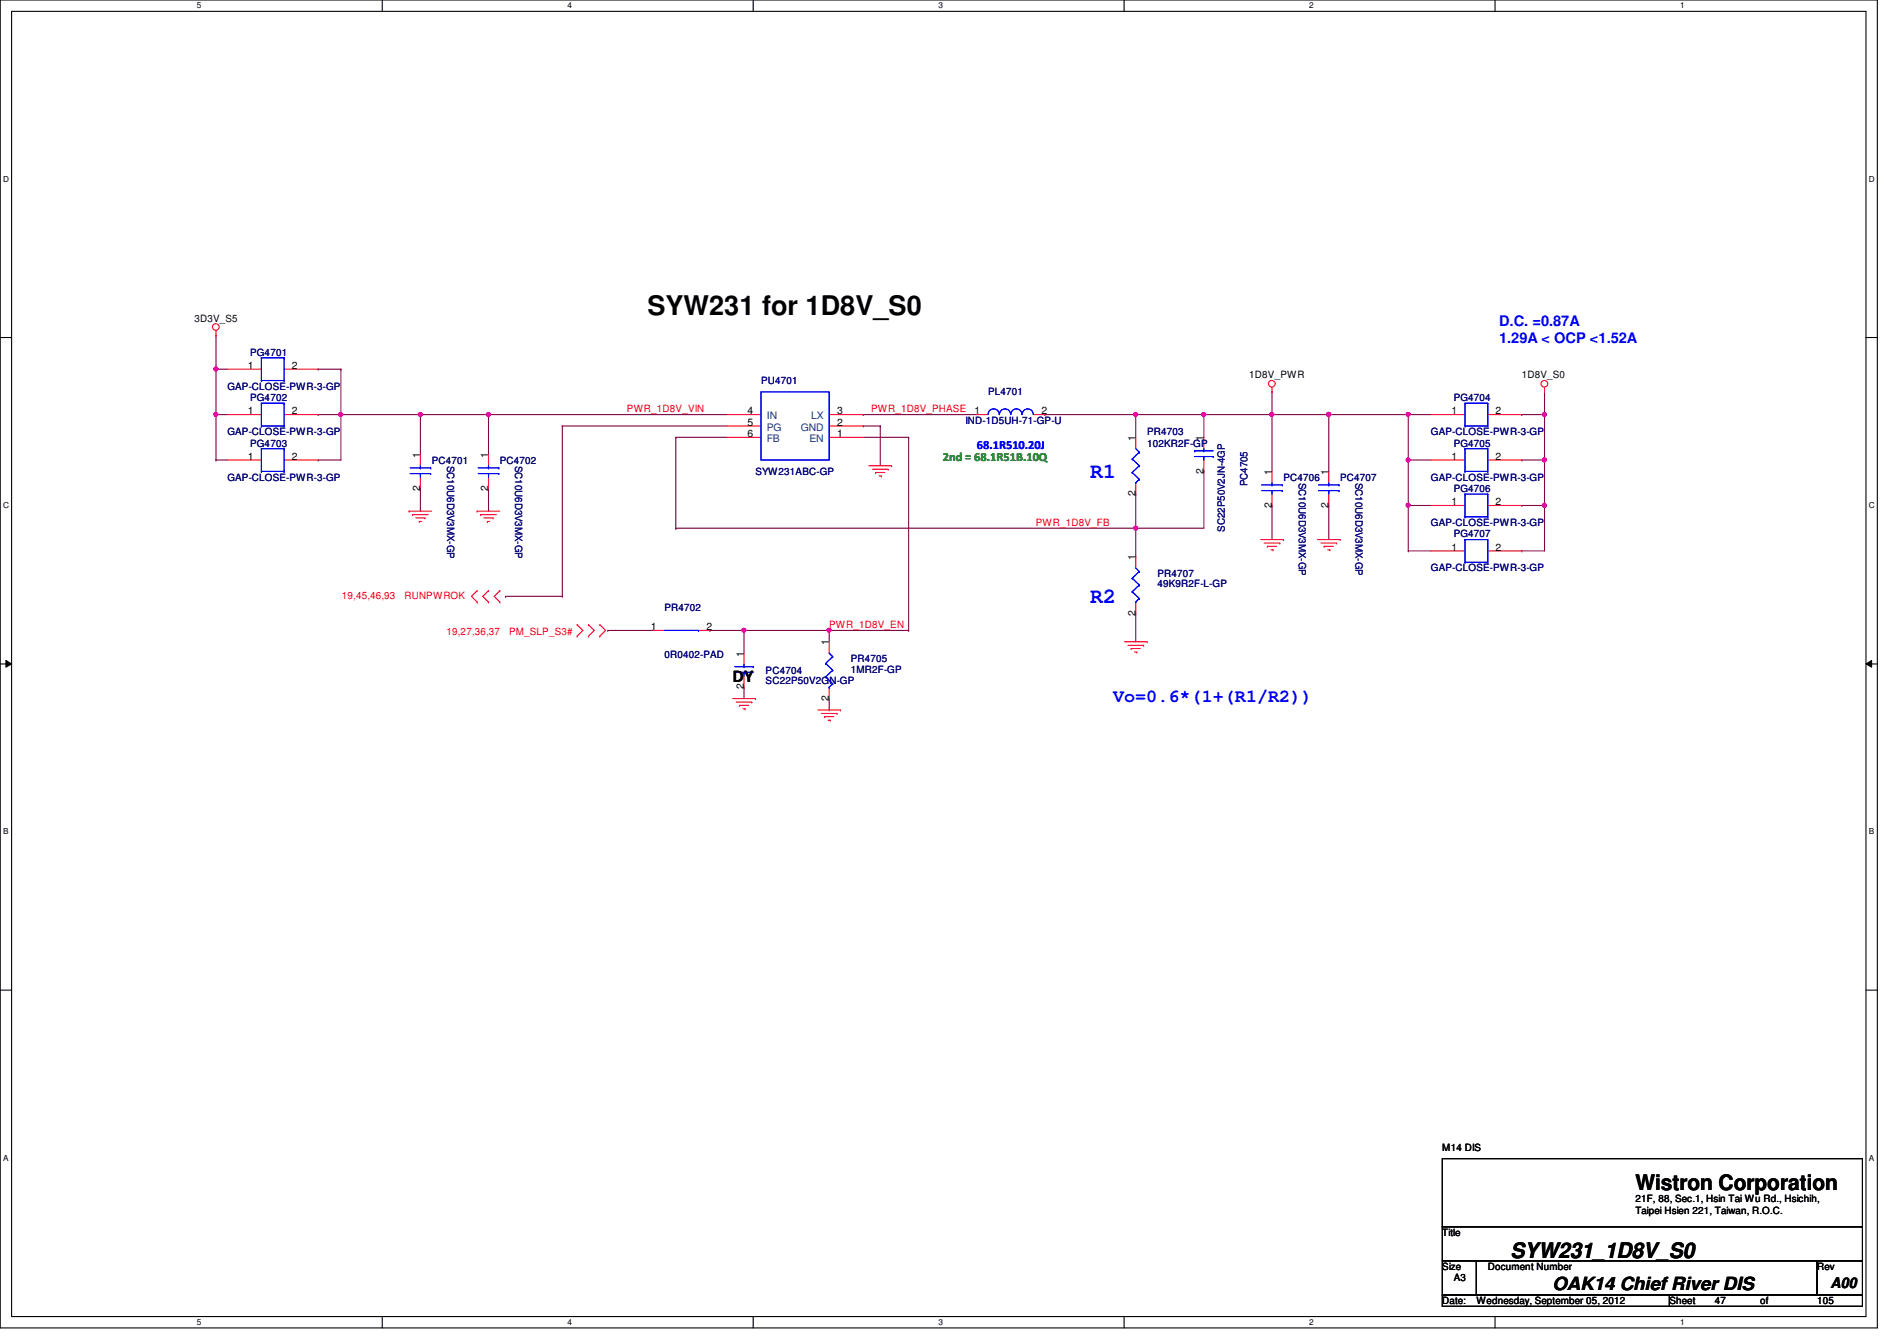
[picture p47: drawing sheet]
<svg xmlns="http://www.w3.org/2000/svg" width="297mm" height="210mm" viewBox="0 0 297 210" stroke-linecap="round" stroke-linejoin="round" font-family="sans-serif">
<defs><g id="words">
<text font-size="4.2" x="101.4" y="49.3">SYW231 for 1D8V_S0</text>
<g font-size="3.3" fill="#00f">
<text x="170.7" y="74.8">R1</text>
<text x="170.7" y="94.3">R2</text>
</g>
<g font-size="3.3">
<text x="256.1" y="186.3">Wistron Corporation</text>
<text x="236.5" y="196.8">SYW231_1D8V_S0</text>
</g>
<g font-size="2.8">
<text x="114.7" y="106.7">DY</text>
<text x="243.1" y="201.9">OAK14 Chief River DIS</text>
</g>
<text font-size="2.8" fill="#00f" x="174.3" y="109.9">Vo=0.6*(1+(R1/R2))</text>
<g font-size="2.3" fill="#00f">
<text x="234.7" y="51">D.C. =0.87A</text>
<text x="234.7" y="53.8">1.29A &lt; OCP &lt;1.52A</text>
</g>
<text font-size="2.3" x="286.6" y="201.5">A00</text>
<text font-size="1.9" fill="#00f" x="152.9" y="70.3">68.1R510.20J</text>
<text font-size="1.9" fill="#008000" x="147.6" y="72.1">2nd = 68.1R51B.10Q</text>
<g font-size="1.6">
<text x="30.4" y="50.3">3D3V_S5</text>
<text x="38.8" y="57.7">1</text>
<text x="45.7" y="57.7">2</text>
<text x="195.6" y="59.2">1D8V_PWR</text>
<text x="238.3" y="59.2">1D8V_S0</text>
<text x="38.8" y="64.9">1</text>
<text x="45.7" y="64.9">2</text>
<text x="117" y="64.9">4</text>
<text x="131.1" y="64.9">3</text>
<text x="152.6" y="64.9">1</text>
<text x="163.1" y="64.9">2</text>
<text x="227.3" y="64.9">1</text>
<text x="234.2" y="64.9">2</text>
<text x="38.8" y="72">1</text>
<text x="45.7" y="72">2</text>
<text x="65.8" y="71.7" transform="rotate(-90 65.8 71.7)">1</text>
<text x="76.5" y="71.7" transform="rotate(-90 76.5 71.7)">1</text>
<text x="117" y="66.6">5</text>
<text x="117" y="68.4">6</text>
<text x="131.1" y="68.4">1</text>
<text x="131.1" y="66.6">2</text>
<text x="177.8" y="69" transform="rotate(-90 177.8 69)">1</text>
<text x="188.5" y="69" transform="rotate(-90 188.5 69)">1</text>
<text x="227.3" y="72">1</text>
<text x="234.2" y="72">2</text>
<text x="65.8" y="76.8" transform="rotate(-90 65.8 76.8)">2</text>
<text x="76.5" y="76.8" transform="rotate(-90 76.5 76.8)">2</text>
<text x="177.8" y="77.7" transform="rotate(-90 177.8 77.7)">2</text>
<text x="188.5" y="74.1" transform="rotate(-90 188.5 74.1)">2</text>
<text x="199.1" y="74.3" transform="rotate(-90 199.1 74.3)">1</text>
<text x="208" y="74.3" transform="rotate(-90 208 74.3)">1</text>
<text x="199.1" y="79.5" transform="rotate(-90 199.1 79.5)">2</text>
<text x="208" y="79.5" transform="rotate(-90 208 79.5)">2</text>
<text x="227.3" y="79.1">1</text>
<text x="234.2" y="79.1">2</text>
<text x="177.8" y="87.7" transform="rotate(-90 177.8 87.7)">1</text>
<text x="227.3" y="86.2">1</text>
<text x="234.2" y="86.2">2</text>
<text x="101.9" y="98.6">1</text>
<text x="110.6" y="98.6">2</text>
<text x="129.8" y="101" transform="rotate(-90 129.8 101)">1</text>
<text x="177.8" y="96.4" transform="rotate(-90 177.8 96.4)">2</text>
<text x="116.5" y="107.9" transform="rotate(-90 116.5 107.9)">2</text>
<text x="116.5" y="102.8" transform="rotate(-90 116.5 102.8)">1</text>
<text x="129.8" y="109.7" transform="rotate(-90 129.8 109.7)">2</text>
<text x="225.8" y="180.1">M14 DIS</text>
<text x="256.1" y="188.1">21F, 88, Sec.1, Hsin Tai Wu Rd., Hsichih,</text>
<text x="256.1" y="189.9">Taipei Hsien 221, Taiwan, R.O.C.</text>
<text x="225.8" y="193.5">Title</text>
<text x="225.8" y="198.8">Size</text>
<text x="227.6" y="200.6">A3</text>
<text x="233" y="198.8">Document Number</text>
<text x="284.5" y="198.8">Rev</text>
<text x="225.8" y="204.1">Date:</text>
<text x="231.2" y="204.1">Wednesday, September 05, 2012</text>
<text x="261.4" y="204.1">Sheet</text>
<text x="268.5" y="204.1">47</text>
<text x="275.6" y="204.1">of</text>
<text x="284.5" y="204.1">105</text>
</g>
<g font-size="1.6" fill="#000080">
<text x="39.2" y="55.7">PG4701</text>
<text x="35.6" y="61">GAP-CLOSE-PWR-3-GP</text>
<text x="39.2" y="62.8">PG4702</text>
<text x="119.2" y="60.1">PU4701</text>
<text x="154.7" y="61.9">PL4701</text>
<text x="227.6" y="62.8">PG4704</text>
<text x="35.6" y="68.1">GAP-CLOSE-PWR-3-GP</text>
<text x="39.2" y="69.9">PG4703</text>
<text x="151.2" y="66.3">IND-1D5UH-71-GP-U</text>
<text x="179.6" y="68.1">PR4703</text>
<text x="179.6" y="69.9">102KR2F-GP</text>
<text x="224.1" y="68.1">GAP-CLOSE-PWR-3-GP</text>
<text x="227.6" y="69.9">PG4705</text>
<text x="35.6" y="75.2">GAP-CLOSE-PWR-3-GP</text>
<text x="67.6" y="72.6">PC4701</text>
<text x="70" y="72.9" transform="rotate(90 70 72.9)">SC10U6D3V3MX-GP</text>
<text x="78.3" y="72.6">PC4702</text>
<text x="80.7" y="72.9" transform="rotate(90 80.7 72.9)">SC10U6D3V3MX-GP</text>
<text x="118.3" y="74.3">SYW231ABC-GP</text>
<text x="195.3" y="76.1" transform="rotate(-90 195.3 76.1)">PC4705</text>
<text x="201" y="75.2">PC4706</text>
<text x="203.4" y="75.6" transform="rotate(90 203.4 75.6)">SC10U6D3V3MX-GP</text>
<text x="209.8" y="75.2">PC4707</text>
<text x="212.3" y="75.6" transform="rotate(90 212.3 75.6)">SC10U6D3V3MX-GP</text>
<text x="224.1" y="75.2">GAP-CLOSE-PWR-3-GP</text>
<text x="227.6" y="77">PG4706</text>
<text x="191.8" y="83.2" transform="rotate(-90 191.8 83.2)">SC22P50V2JN-4GP</text>
<text x="224.1" y="82.3">GAP-CLOSE-PWR-3-GP</text>
<text x="224.1" y="89.5">GAP-CLOSE-PWR-3-GP</text>
<text x="227.6" y="84.1">PG4707</text>
<text x="104.1" y="95.7">PR4702</text>
<text x="181.2" y="90.3">PR4707</text>
<text x="181.2" y="91.9">49K9R2F-L-GP</text>
<text x="104.1" y="103">0R0402-PAD</text>
<text x="119.9" y="105.5">PC4704</text>
<text x="119.9" y="107.1">SC22P50V2GN-GP</text>
<text x="133.2" y="103.7">PR4705</text>
<text x="133.2" y="105.3">1MR2F-GP</text>
</g>
<g font-size="1.6" fill="#f00">
<text x="98.2" y="64.6">PWR_1D8V_VIN</text>
<text x="136.4" y="64.6">PWR_1D8V_PHASE</text>
<text x="162.2" y="82.3">PWR_1D8V_FB</text>
<text x="53.5" y="93.7">19,45,46,93</text>
<text x="63.3" y="93.7">RUNPWROK</text>
<text x="69.9" y="99.4">19,27,36,37</text>
<text x="79.7" y="99.4">PM_SLP_S3#</text>
<text x="129.8" y="98.3">PWR_1D8V_EN</text>
</g>
<g font-size="1.6" fill="#004080">
<text x="120.1" y="65.6">IN</text>
<text x="127" y="65.6">LX</text>
<text x="120.1" y="67.4">PG</text>
<text x="120.1" y="69.2">FB</text>
<text x="125.4" y="67.4">GND</text>
<text x="126.7" y="69.2">EN</text>
</g>
<g font-size="1.3">
<text x="30.8" y="1.3">5</text>
<text x="88.9" y="1.3">4</text>
<text x="146.9" y="1.3">3</text>
<text x="205" y="1.3">2</text>
<text x="263.1" y="1.3">1</text>
<text x=".5" y="28.4">D</text>
<text x="292.6" y="28.4">D</text>
<text x=".5" y="79.5">C</text>
<text x="292.6" y="79.5">C</text>
<text x=".5" y="130.6">B</text>
<text x="292.6" y="130.6">B</text>
<text x=".5" y="181.7">A</text>
<text x="292.6" y="181.7">A</text>
<text x="30.8" y="207.4">5</text>
<text x="88.9" y="207.4">4</text>
<text x="146.9" y="207.4">3</text>
<text x="205" y="207.4">2</text>
<text x="263.1" y="207.4">1</text>
</g>
</g></defs>
<path d="M0 0h294v207.9h-294zM1.8 1.8h290.4v204.3h-290.4z" fill="none" stroke="#000" stroke-width=".17"/>
<g fill="#fff">
<path d="M30.8 .2h.7v1.4h-.7z"/>
<path d="M30.8 206.2h.7v1.4h-.7z"/>
</g>
<path d="M59.9 0v1.8M59.9 206.1v1.8" fill="none" stroke="#000" stroke-width=".17"/>
<g fill="#fff">
<path d="M88.9 .2h.6v1.4h-.6z"/>
<path d="M88.9 206.2h.6v1.4h-.6z"/>
</g>
<path d="M117.9 0v1.8M117.9 206.1v1.8" fill="none" stroke="#000" stroke-width=".17"/>
<g fill="#fff">
<path d="M146.9 .2h.7v1.4h-.7z"/>
<path d="M146.9 206.2h.7v1.4h-.7z"/>
</g>
<path d="M176 0v1.8M176 206.1v1.8" fill="none" stroke="#000" stroke-width=".17"/>
<g fill="#fff">
<path d="M205 .2h.7v1.4h-.7z"/>
<path d="M205 206.2h.7v1.4h-.7z"/>
</g>
<path d="M234.1 0v1.8M234.1 206.1v1.8" fill="none" stroke="#000" stroke-width=".17"/>
<g fill="#fff">
<path d="M263.1 .2h.7v1.4h-.7z"/>
<path d="M263.1 206.2h.7v1.4h-.7z"/>
<path d="M.5 27.3h.9v1.4h-.9z"/>
<path d="M292.6 27.3h.9v1.4h-.9z"/>
<path d="M.5 78.4h.9v1.4h-.9z"/>
<path d="M292.6 78.4h.9v1.4h-.9z"/>
</g>
<path d="M0 52.8h1.8M292.2 52.8h1.8" fill="none" stroke="#000" stroke-width=".17"/>
<g fill="#fff">
<path d="M.5 129.5h.8v1.4h-.8z"/>
<path d="M292.6 129.5h.9v1.4h-.9z"/>
</g>
<path d="M0 103.9h1.8M292.2 103.9h1.8" fill="none" stroke="#000" stroke-width=".17"/>
<path d="M.9 103.4l.9 .5-.9 .5zM292.2 103.9l.9-.5v1z" fill="#000"/>
<path d="M.9 103.4l.9 .5-.9 .5zM292.2 103.9l.9-.5v1z" fill="none" stroke="#000" stroke-width=".16"/>
<g fill="#fff">
<path d="M.5 180.5h.8v1.4h-.8z"/>
<path d="M292.6 180.5h.9v1.4h-.9z"/>
</g>
<path d="M0 155h1.8M292.2 155h1.8" fill="none" stroke="#000" stroke-width=".17"/>
<path d="M76.5 64.9h.1M76.5 64.9h37.3M105.8 68.5h.1M105.8 68.5h8M79.2 93.3h.1M79.2 93.3h8.8" fill="none" stroke="#800040" stroke-width=".17"/>
<circle cx="76.5" cy="64.9" r=".32" fill="#f0f"/>
<circle cx="76.5" cy="64.9" r=".32" fill="none" stroke="#f0f" stroke-width=".17"/>
<path d="M65.8 64.9h.1M65.8 64.9v6.2M65.8 64.9h10.7" fill="none" stroke="#800040" stroke-width=".17"/>
<circle cx="65.8" cy="64.9" r=".32" fill="#f0f"/>
<circle cx="65.8" cy="64.9" r=".32" fill="none" stroke="#f0f" stroke-width=".17"/>
<path d="M220.5 79.1h.1M220.5 79.1v7.1M220.5 86.2h.1M220.5 86.2h3.6" fill="none" stroke="#800040" stroke-width=".17"/>
<circle cx="220.5" cy="79.1" r=".32" fill="#f0f"/>
<circle cx="220.5" cy="79.1" r=".32" fill="none" stroke="#f0f" stroke-width=".17"/>
<path d="M105.8 68.5v14.2M208.1 64.9h.1M208.1 64.9h12.4M105.8 82.7h.1" fill="none" stroke="#800040" stroke-width=".17"/>
<circle cx="208" cy="64.9" r=".32" fill="#f0f"/>
<circle cx="208" cy="64.9" r=".32" fill="none" stroke="#f0f" stroke-width=".17"/>
<path d="M49.8 64.9h.1M49.8 64.9h3.6M220.5 79.1h.1M220.5 72h.1M220.5 79.1h3.6M220.5 72v7.1" fill="none" stroke="#800040" stroke-width=".17"/>
<circle cx="220.5" cy="72" r=".32" fill="#f0f"/>
<circle cx="220.5" cy="72" r=".32" fill="none" stroke="#f0f" stroke-width=".17"/>
<path d="M33.8 64.9h.1M33.8 64.9h1.8M53.4 64.9h.1M53.4 64.9v7.1" fill="none" stroke="#800040" stroke-width=".17"/>
<circle cx="33.8" cy="64.9" r=".32" fill="#f0f"/>
<circle cx="33.8" cy="64.9" r=".32" fill="none" stroke="#f0f" stroke-width=".17"/>
<path d="M33.8 57.8h.1M33.8 57.8v7.1" fill="none" stroke="#800040" stroke-width=".17"/>
<circle cx="33.8" cy="57.8" r=".32" fill="#f0f"/>
<circle cx="33.8" cy="57.8" r=".32" fill="none" stroke="#f0f" stroke-width=".17"/>
<path d="M241.8 79.1h.1M241.8 79.1v7.1h-3.5M238.3 86.2h.1" fill="none" stroke="#800040" stroke-width=".17"/>
<circle cx="241.8" cy="79.1" r=".32" fill="#f0f"/>
<circle cx="241.8" cy="79.1" r=".32" fill="none" stroke="#f0f" stroke-width=".17"/>
<path d="M65.8 76.5h.1M65.8 76.5v3.5M76.5 76.5h.1M76.5 76.5v3.5M163.6 64.9h.1M163.6 64.9h14.2M105.8 82.7h.1M105.8 82.7h72v4.4M177.8 87.1h.1" fill="none" stroke="#800040" stroke-width=".17"/>
<circle cx="177.8" cy="82.7" r=".32" fill="#f0f"/>
<circle cx="177.8" cy="82.7" r=".32" fill="none" stroke="#f0f" stroke-width=".17"/>
<g fill="none" stroke="#800040" stroke-width=".17">
<path d="M76.5 64.9h.1M76.5 64.9v6.2M135.2 64.9h.1M135.2 64.9h17.7M177.8 64.9h.1M177.8 77.3h.1M177.8 64.9v3.6M177.8 77.3v5.4M177.8 64.9h10.7M199.2 64.9h.1M199.2 64.9v8.9M220.5 72h.1"/>
<path d="M220.5 72h3.6M238.3 72h.1M238.3 64.9h.1M238.3 64.9h3.5M238.3 72h3.5M177.8 96h.1M177.8 82.7h.1M177.8 96v4.5M177.8 82.7h10.7"/>
</g>
<circle cx="177.8" cy="64.9" r=".32" fill="#f0f"/>
<circle cx="177.8" cy="64.9" r=".32" fill="none" stroke="#f0f" stroke-width=".17"/>
<path d="M199.2 64.9h.1M199.2 64.9h8.9" fill="none" stroke="#800040" stroke-width=".17"/>
<circle cx="208" cy="64.9" r=".32" fill="#f0f"/>
<circle cx="208" cy="64.9" r=".32" fill="none" stroke="#f0f" stroke-width=".17"/>
<circle cx="199.1" cy="64.9" r=".32" fill="#f0f"/>
<circle cx="199.1" cy="64.9" r=".32" fill="none" stroke="#f0f" stroke-width=".17"/>
<path d="M241.8 64.9h.1M241.8 64.9v7.1" fill="none" stroke="#800040" stroke-width=".17"/>
<circle cx="241.8" cy="64.9" r=".32" fill="#f0f"/>
<circle cx="241.8" cy="64.9" r=".32" fill="none" stroke="#f0f" stroke-width=".17"/>
<path d="M220.5 64.9h.1M220.5 64.9v7.1" fill="none" stroke="#800040" stroke-width=".17"/>
<circle cx="220.5" cy="64.9" r=".32" fill="#f0f"/>
<circle cx="220.5" cy="64.9" r=".32" fill="none" stroke="#f0f" stroke-width=".17"/>
<g fill="none" stroke="#800040" stroke-width=".17">
<path d="M33.8 52.5h.1M33.8 57.8h.1M33.8 57.8h1.8M33.8 52.5v5.3M49.8 57.8h.1M49.8 57.8h3.6M53.4 57.8h.1M53.4 57.8v7.1M33.8 64.9h.1M33.8 72h.1M33.8 64.9v7.1M33.8 72h1.8"/>
<path d="M188.5 73.8h.1M188.5 64.9h.1M188.5 64.9v3.6M188.5 73.8v8.9M199.2 79.1h.1M199.2 79.1v5.4M208.1 79.1h.1M208.1 64.9h.1M208.1 64.9v8.9M208.1 79.1v5.4M220.5 64.9h.1M220.5 64.9h3.6"/>
</g>
<circle cx="208" cy="64.9" r=".32" fill="#f0f"/>
<circle cx="208" cy="64.9" r=".32" fill="none" stroke="#f0f" stroke-width=".17"/>
<path d="M238.3 79.1h.1M241.8 72h.1M241.8 72v7.1h-3.5" fill="none" stroke="#800040" stroke-width=".17"/>
<circle cx="241.8" cy="72" r=".32" fill="#f0f"/>
<circle cx="241.8" cy="72" r=".32" fill="none" stroke="#f0f" stroke-width=".17"/>
<path d="M188.5 64.9h.1M188.5 64.9h10.7M241.8 61.3h.1M241.8 61.3v3.6" fill="none" stroke="#800040" stroke-width=".17"/>
<circle cx="188.5" cy="64.9" r=".32" fill="#f0f"/>
<circle cx="188.5" cy="64.9" r=".32" fill="none" stroke="#f0f" stroke-width=".17"/>
<g fill="none" stroke="#800040" stroke-width=".17">
<path d="M49.8 72h.1M49.8 72h3.6M53.4 64.9h.1M53.4 64.9h12.4M88 66.7h.1M88 66.7h25.8M88 66.7v26.6M135.2 66.7h.1M135.2 66.7h2.6M135.2 68.5h7.1M137.8 66.7h.1M137.8 66.7v6.2"/>
<path d="M142.3 68.5h.1M142.3 68.5v30.2M199.2 61.3h.1M199.2 61.3v3.6M88 93.3h.1M142.3 98.7h.1"/>
</g>
<circle cx="53.4" cy="64.9" r=".32" fill="#f0f"/>
<circle cx="53.4" cy="64.9" r=".32" fill="none" stroke="#f0f" stroke-width=".17"/>
<path d="M129.8 98.7h.1M129.8 98.7h12.5" fill="none" stroke="#800040" stroke-width=".17"/>
<circle cx="129.8" cy="98.7" r=".32" fill="#f0f"/>
<circle cx="129.8" cy="98.7" r=".32" fill="none" stroke="#f0f" stroke-width=".17"/>
<path d="M95.2 98.7h.1M95.2 98.7h7.1M111.2 98.7h.1M111.2 98.7h18.6M116.5 98.7h.1M116.5 98.7v3.5M129.8 98.7h.1M129.8 98.7v1.8M116.5 107.6h.1M116.5 107.6v1.7M129.8 111.1h.1M129.8 109.3v1.8" fill="none" stroke="#800040" stroke-width=".17"/>
<circle cx="116.5" cy="98.7" r=".32" fill="#f0f"/>
<circle cx="116.5" cy="98.7" r=".32" fill="none" stroke="#f0f" stroke-width=".17"/>
<g fill="none" stroke="#f00" stroke-width=".17">
<path d="M33.8 52.5h.1M33.8 51.7v.8M35.6 57.8h5.3M44.5 57.8h5.3M35.6 64.9h5.3M35.6 72h5.3M44.5 64.9h5.3M44.5 72h5.3M65.8 71.1v1.8M65.8 74.7v1.8M76.5 71.1v1.8M76.5 74.7v1.8"/>
<path d="M113.8 64.9h5.4M113.8 68.5h5.4M113.8 66.7h5.4M129.8 64.9h5.4M129.8 68.5h5.4M129.8 66.7h5.4M136.1 72.9h3.5M136.6 73.4h2.5M137.1 74h.1M137.1 74h1.5M137.7 74.5h.3M138 74.5h.1"/>
<path d="M139.1 73.4h.1M139.6 72.9h.1M152.9 64.9h1.8M161.8 64.9h1.8M177.8 68.5v1.7M177.8 75.6v1.7M188.5 68.5v1.7M188.5 72v1.8M199.2 61.3h.1M199.2 60.6v.7M199.2 73.8v1.8M199.2 77.3v1.8"/>
<path d="M208.1 73.8v1.8M208.1 77.3v1.8M224.1 64.9h5.3M224.1 72h5.3M224.1 79.1h5.3M233 64.9h5.3M233 72h5.3M233 79.1h5.3M241.8 61.3h.1M241.8 60.6v.7M64 80h.1M64 80h3.6"/>
<path d="M64.6 80.6h.1M64.6 80.6h2.5M65.1 81.1h1.4M65.7 81.6h.1M65.7 81.6h.3M66.5 81.1h.1M74.7 80h.1M74.7 94.2h.1M74.7 92.5h.1M74.7 80h3.6M74.7 92.5l-.9 .8 .9 .9M75.3 80.6h.1"/>
<path d="M75.3 80.6h2.4M75.8 81.1h1.4M76.3 81.6h.1M76.3 81.6h.4M76.5 92.5h.1M76.5 94.2h.1M76.5 92.5l-.9 .8 .9 .9M77.2 81.1h.1M78.3 94.2h.1M78.3 92.5h.1M78.3 92.5l-.9 .8 .9 .9M90.4 99.6h.1"/>
<path d="M90.4 97.8h.1M90.4 97.8l.9 .9-.9 .9M92.2 97.8h.1M92.2 99.6h.1M92.2 97.8l.8 .9-.8 .9M93.9 99.6h.1M93.9 97.8h.1M93.9 97.8l.9 .9-.9 .9M102.3 98.7h1.8M109.4 98.7h1.8M177.8 87.1v1.8M177.8 94.2v1.8"/>
<path d="M197.4 84.5h3.6M197.9 85h2.5M198.5 85.5h.1M198.5 85.5h1.4M199 86.1h.3M199.3 86.1h.1M200.4 85h.1M201 84.5h.1M206.3 84.5h3.5M206.8 85h2.5M207.3 85.5h.1M207.3 85.5h1.5"/>
<path d="M207.9 86.1h.3M208.2 86.1h.1M209.3 85h.1M209.8 84.5h.1M224.1 86.2h5.3M233 86.2h5.3M114.7 109.3h3.6M115.3 109.9h2.4M115.8 110.4h.1M115.8 110.4h1.4M116.3 111h.4M116.5 102.2v1.8"/>
<path d="M116.5 105.8v1.8M116.7 111h.1M117.7 109.9h.1M118.3 109.3h.1M128.1 111.1h3.5M128.6 111.7h2.5M129.1 112.2h.1M129.1 112.2h1.5M129.7 112.7h.3M129.8 100.5v1.7M129.8 107.6v1.7M130 112.7h.1"/>
<path d="M131.1 111.7h.1M131.6 111.1h.1M176.1 100.5h3.5M176.6 101h2.5M177.1 101.5h.1M177.1 101.5h1.5M177.7 102.1h.3M178 102.1h.1M179.1 101h.1M179.6 100.5h.1"/>
<circle cx="33.8" cy="51.2" r=".52"/>
<circle cx="199.2" cy="60.1" r=".52"/>
<circle cx="241.8" cy="60.1" r=".52"/>
</g>
<path d="M225.8 181.4h65.8v10.6h-65.8zM225.8 192h65.8v5.4h-65.8zM225.8 197.4h5.4v5.3h-5.4zM231.2 197.4h53.3v5.3h-53.3zM284.5 197.4h7.1v5.3h-7.1zM225.8 202.7h35.6v1.8h-35.6zM261.4 202.7h30.2v1.8h-30.2z" fill="none" stroke="#000" stroke-width=".17"/>
<g fill="none" stroke="#00f" stroke-width=".17">
<path d="M40.9 56h.1M40.9 59.6h.1M40.9 56v3.6M40.9 56h3.6M40.9 59.6h3.6M44.5 56h.1M44.5 59.6h.1M44.5 56v3.6M40.9 63.1h.1M40.9 66.7h.1M40.9 70.2h.1M40.9 73.8h.1"/>
<path d="M40.9 63.1v3.6M40.9 70.2v3.6M40.9 63.1h3.6M40.9 66.7h3.6M40.9 70.2h3.6M40.9 73.8h3.6M44.5 63.1h.1M44.5 66.7h.1M44.5 70.2h.1M44.5 73.8h.1M44.5 63.1v3.6M44.5 70.2v3.6"/>
<path d="M64.2 74.1h3.2M64.2 73.2h3.2M65.8 73.2h.1M65.8 74.1h.1M65.8 72.9v.3M65.8 74.1v.6M67.4 74.1h.1M67.4 73.2h.1M74.9 74.1h3.2M74.9 73.2h3.2M76.5 73.2h.1M76.5 74.1h.1"/>
<path d="M76.5 72.9v.3M76.5 74.1v.6M78.1 74.1h.1M78.1 73.2h.1M119.2 61.3h10.6v10.7h-10.6zM154.7 64.9a.87 .87 0 0 1 .9-.9 .87 .87 0 0 1 .9 .9M156.5 64.9a.87 .87 0 0 1 .9-.9 .87 .87 0 0 1 .8 .9M158.3 64.9a.87 .87 0 0 1 .8-.9 .87 .87 0 0 1 .9 .9M160.1 64.9a.87 .87 0 0 1 .8-.9 .87 .87 0 0 1 .9 .9M177.3 71.8h.1M177.3 74h.1M177.3 71.8l1.1 1.1"/>
<path d="M177.3 74l1.1 1M177.8 75.6h.1M177.8 70.2l.6 .6M178.4 70.8h.1M178.4 72.9h.1M178.4 75h.1M178.4 70.8l-1.1 1M178.4 72.9l-1.1 1.1M178.4 75l-.6 .6M187.1 70.6h.1M187.1 70.6h2.8M187.1 71.5h2.8"/>
<path d="M188.5 70.6h.1M188.5 71.5h.1M188.5 70.2v.4M188.5 71.5v.5M189.9 71.5h.1M197.6 76.8h3.2M197.6 75.9h3.2M199.2 75.9h.1M199.2 76.8h.1M199.2 75.6v.3M199.2 76.8v.5M200.8 76.8h.1"/>
<path d="M200.8 75.9h.1M206.5 76.8h3.2M206.5 75.9h3.2M208.1 75.9h.1M208.1 76.8h.1M208.1 75.6v.3M208.1 76.8v.5M209.7 76.8h.1M209.7 75.9h.1M229.4 63.1h.1M229.4 66.7h.1M229.4 70.2h.1"/>
<path d="M229.4 73.8h.1M229.4 77.3h.1M229.4 63.1h3.6M229.4 66.7h3.6M229.4 63.1v3.6M229.4 70.2v3.6M229.4 77.3v3.6M229.4 70.2h3.6M229.4 73.8h3.6M229.4 77.3h3.6M233 63.1h.1M233 66.7h.1"/>
<path d="M233 70.2h.1M233 73.8h.1M233 77.3h.1M233 63.1v3.6M233 70.2v3.6M233 77.3v3.6M104.1 98.7h5.3M109.4 98.7h.1M177.3 90.5h.1M177.3 92.6h.1M177.3 90.5l1.1 1.1M177.3 92.6l1.1 1.1"/>
<path d="M177.8 94.2h.1M177.8 88.9l.6 .6M178.4 89.5h.1M178.4 91.6h.1M178.4 93.7h.1M178.4 89.5l-1.1 1M178.4 91.6l-1.1 1M178.4 93.7l-.6 .5M229.4 84.5h.1M229.4 88h.1M229.4 80.9h.1M229.4 84.5v3.5"/>
<path d="M229.4 84.5h3.6M229.4 88h3.6M229.4 80.9h3.6M233 84.5h.1M233 88h.1M233 80.9h.1M233 84.5v3.5M115.1 105.2h.1M115.1 104.4h2.8M115.1 105.2h2.8M116.5 104.4h.1M116.5 105.2h.1"/>
<path d="M116.5 104v.4M116.5 105.2v.6M117.9 104.4h.1M129.3 103.8h.1M129.3 106h.1M129.3 103.8l1.1 1.1M129.3 106l1.1 1M129.8 107.6h.1M129.8 102.2l.6 .6M130.4 102.8h.1M130.4 104.9h.1M130.4 107h.1"/>
<path d="M130.4 102.8l-1.1 1M130.4 104.9l-1.1 1.1M130.4 107l-.6 .6"/>
</g>
<circle cx="76.5" cy="64.9" r=".32" fill="#f0f"/>
<circle cx="76.5" cy="64.9" r=".32" fill="none" stroke="#f0f" stroke-width=".17"/>
<circle cx="65.8" cy="64.9" r=".32" fill="#f0f"/>
<circle cx="65.8" cy="64.9" r=".32" fill="none" stroke="#f0f" stroke-width=".17"/>
<circle cx="220.5" cy="79.1" r=".32" fill="#f0f"/>
<circle cx="220.5" cy="79.1" r=".32" fill="none" stroke="#f0f" stroke-width=".17"/>
<circle cx="208" cy="64.9" r=".32" fill="#f0f"/>
<circle cx="208" cy="64.9" r=".32" fill="none" stroke="#f0f" stroke-width=".17"/>
<circle cx="220.5" cy="72" r=".32" fill="#f0f"/>
<circle cx="220.5" cy="72" r=".32" fill="none" stroke="#f0f" stroke-width=".17"/>
<circle cx="33.8" cy="64.9" r=".32" fill="#f0f"/>
<circle cx="33.8" cy="64.9" r=".32" fill="none" stroke="#f0f" stroke-width=".17"/>
<circle cx="33.8" cy="57.8" r=".32" fill="#f0f"/>
<circle cx="33.8" cy="57.8" r=".32" fill="none" stroke="#f0f" stroke-width=".17"/>
<circle cx="241.8" cy="79.1" r=".32" fill="#f0f"/>
<circle cx="241.8" cy="79.1" r=".32" fill="none" stroke="#f0f" stroke-width=".17"/>
<circle cx="177.8" cy="82.7" r=".32" fill="#f0f"/>
<circle cx="177.8" cy="82.7" r=".32" fill="none" stroke="#f0f" stroke-width=".17"/>
<circle cx="177.8" cy="64.9" r=".32" fill="#f0f"/>
<circle cx="177.8" cy="64.9" r=".32" fill="none" stroke="#f0f" stroke-width=".17"/>
<circle cx="208" cy="64.9" r=".32" fill="#f0f"/>
<circle cx="208" cy="64.9" r=".32" fill="none" stroke="#f0f" stroke-width=".17"/>
<circle cx="199.1" cy="64.9" r=".32" fill="#f0f"/>
<circle cx="199.1" cy="64.9" r=".32" fill="none" stroke="#f0f" stroke-width=".17"/>
<circle cx="241.8" cy="64.9" r=".32" fill="#f0f"/>
<circle cx="241.8" cy="64.9" r=".32" fill="none" stroke="#f0f" stroke-width=".17"/>
<circle cx="220.5" cy="64.9" r=".32" fill="#f0f"/>
<circle cx="220.5" cy="64.9" r=".32" fill="none" stroke="#f0f" stroke-width=".17"/>
<circle cx="208" cy="64.9" r=".32" fill="#f0f"/>
<circle cx="208" cy="64.9" r=".32" fill="none" stroke="#f0f" stroke-width=".17"/>
<circle cx="241.8" cy="72" r=".32" fill="#f0f"/>
<circle cx="241.8" cy="72" r=".32" fill="none" stroke="#f0f" stroke-width=".17"/>
<circle cx="188.5" cy="64.9" r=".32" fill="#f0f"/>
<circle cx="188.5" cy="64.9" r=".32" fill="none" stroke="#f0f" stroke-width=".17"/>
<circle cx="53.4" cy="64.9" r=".32" fill="#f0f"/>
<circle cx="53.4" cy="64.9" r=".32" fill="none" stroke="#f0f" stroke-width=".17"/>
<circle cx="129.8" cy="98.7" r=".32" fill="#f0f"/>
<circle cx="129.8" cy="98.7" r=".32" fill="none" stroke="#f0f" stroke-width=".17"/>
<circle cx="116.5" cy="98.7" r=".32" fill="#f0f"/>
<circle cx="116.5" cy="98.7" r=".32" fill="none" stroke="#f0f" stroke-width=".17"/>
<use href="#words"/>
</svg>
